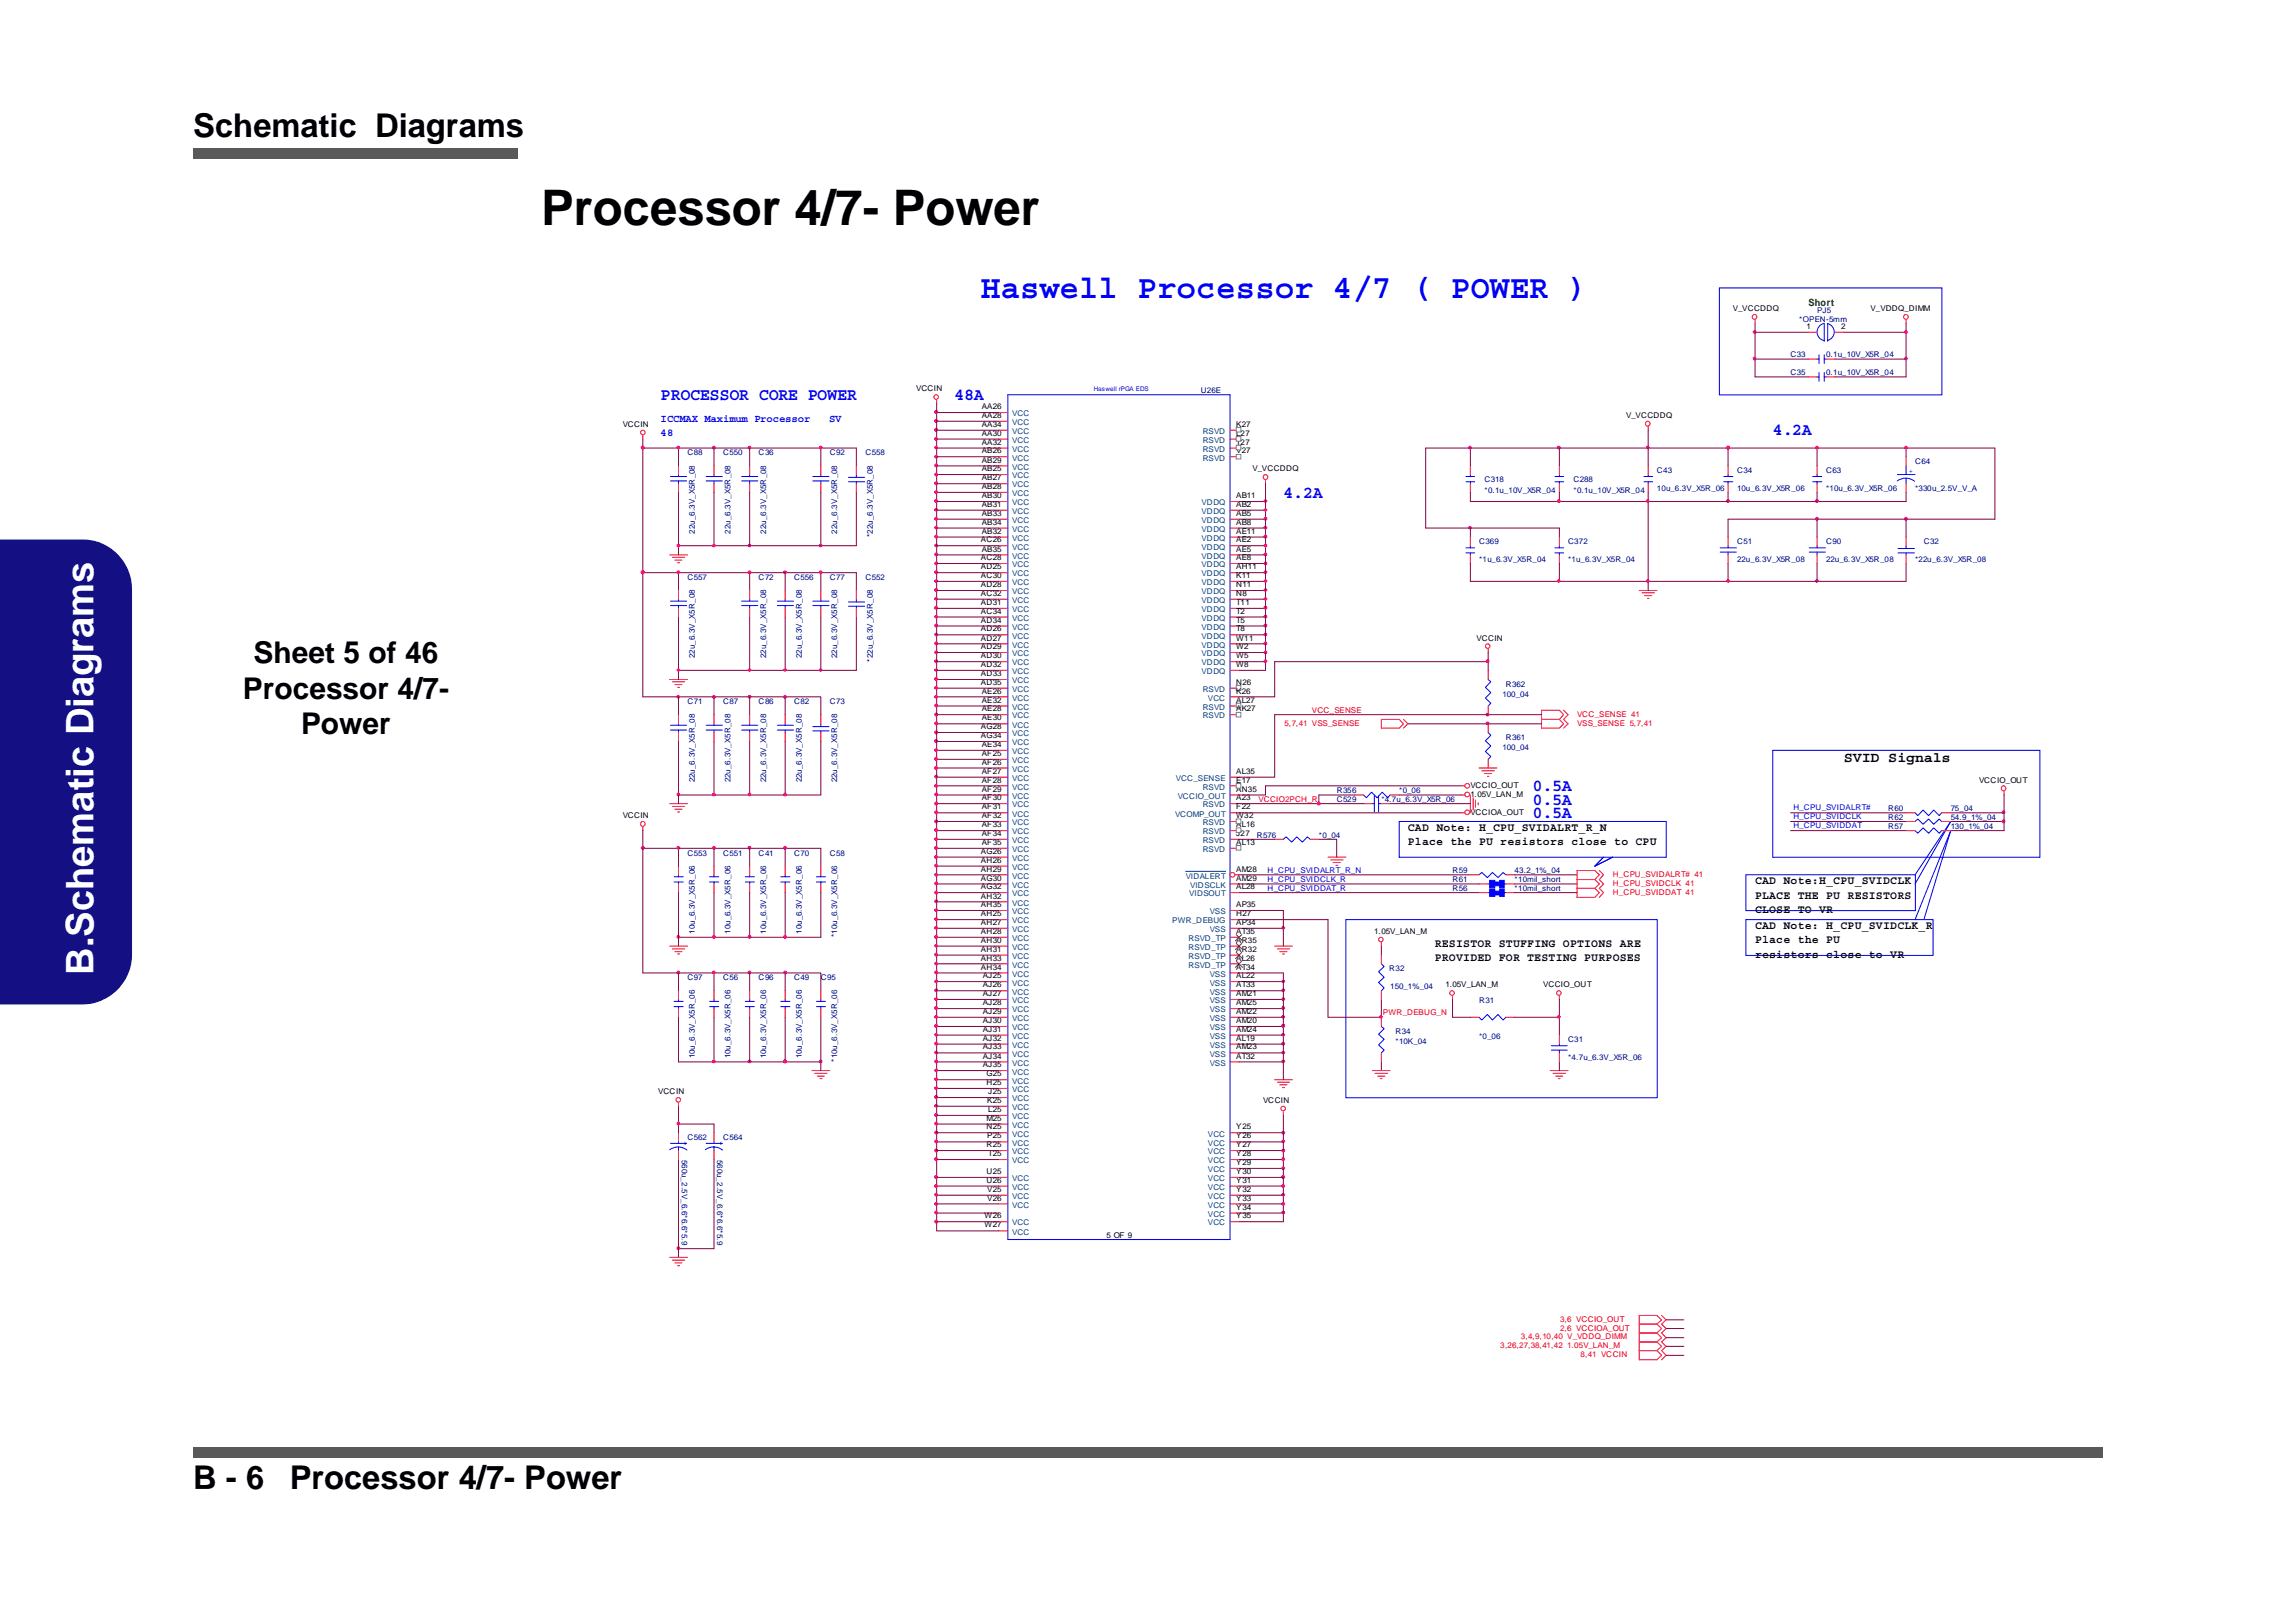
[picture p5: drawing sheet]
<svg xmlns="http://www.w3.org/2000/svg" width="297mm" height="210mm" viewBox="0 0 297 210" stroke-linecap="round" stroke-linejoin="round" font-family="sans-serif">
<defs><g id="words">
<text font-size="6.3" x="70" y="29.1">Processor 4/7- Power</text>
<text font-size="4.9" fill="#fff" x="12.1" y="126.1" transform="rotate(-90 12.1 126.1)">B.Schematic Diagrams</text>
<g font-size="4.2">
<text x="25" y="17.7">Schematic Diagrams</text>
<text x="25" y="192.7">B - 6</text>
<text x="37.5" y="192.7">Processor 4/7- Power</text>
</g>
<text font-size="4.2" fill="#00f" x="126.9" y="38.5">Haswell Processor 4/7 ( POWER )</text>
<g font-size="3.9">
<text x="32.8" y="85.9">Sheet 5 of 46</text>
<text x="31.4" y="90.5">Processor 4/7-</text>
<text x="38.9" y="95">Power</text>
</g>
<g font-size="2.2" fill="#00f">
<text x="85.5" y="51.7">PROCESSOR CORE POWER</text>
<text x="123.5" y="51.7">48A</text>
<text x="229.3" y="56.3">4.2A</text>
<text x="166" y="64.4">4.2A</text>
<text x="198.2" y="104.1">0.5A</text>
<text x="198.2" y="102.4">0.5A</text>
<text x="198.2" y="105.8">0.5A</text>
</g>
<text font-size="1.8" x="238.5" y="98.6">SVID Signals</text>
<g font-size="1.5">
<text x="182.1" y="107.5">CAD Note: H_CPU_SVIDALRT_R_N</text>
<text x="182.1" y="109.4">Place the PU resistors close to CPU</text>
<text x="227.1" y="114.4">CAD Note:H_CPU_SVIDCLK</text>
<text x="227.1" y="116.3">PLACE THE PU RESISTORS</text>
<text x="227.1" y="118.1">CLOSE TO VR</text>
<text x="185.6" y="122.5">RESISTOR STUFFING OPTIONS ARE</text>
<text x="185.6" y="124.4">PROVIDED FOR TESTING PURPOSES</text>
<text x="227.1" y="120.2">CAD Note: H_CPU_SVIDCLK_R</text>
<text x="227.1" y="122.1">Place the PU</text>
<text x="227.1" y="123.9">resistors close to VR</text>
</g>
<g font-size="1.4" fill="#00f">
<text x="85.5" y="54.6">ICCMAX Maximum Processor</text>
<text x="85.5" y="56.4">48</text>
<text x="107.3" y="54.6">SV</text>
</g>
<text font-size="1.3" fill="#004000" x="234" y="39.6">Short</text>
<g font-size="1">
<text x="224.2" y="40.3">V_VCCDDQ</text>
<text x="242" y="40.3">V_VDDQ_DIMM</text>
<text x="233.7" y="42.6">1</text>
<text x="238.2" y="42.6">2</text>
<text x="118.5" y="50.6">VCCIN</text>
<text x="127" y="52.9">AA26</text>
<text x="80.6" y="55.3">VCCIN</text>
<text x="127" y="59.9">AB29</text>
<text x="127" y="58.7">AB26</text>
<text x="127" y="57.6">AA32</text>
<text x="127" y="56.4">AA30</text>
<text x="127" y="55.3">AA34</text>
<text x="127" y="54.1">AA28</text>
<text x="159.9" y="58.7">V27</text>
<text x="159.9" y="57.6">T27</text>
<text x="159.9" y="56.4">L27</text>
<text x="159.9" y="55.3">K27</text>
<text x="210.4" y="54.1">V_VCCDDQ</text>
<text x="127" y="65.6">AB31</text>
<text x="127" y="64.5">AB30</text>
<text x="127" y="63.3">AB28</text>
<text x="127" y="62.2">AB27</text>
<text x="127" y="61">AB25</text>
<text x="159.9" y="65.6">AB2</text>
<text x="159.9" y="64.5">AB11</text>
<text x="162" y="61">V_VCCDDQ</text>
<text x="126.9" y="70.2">AC26</text>
<text x="127" y="71.4">AB35</text>
<text x="127" y="69.1">AB32</text>
<text x="127" y="67.9">AB34</text>
<text x="127" y="66.8">AB33</text>
<text x="159.9" y="71.4">AE5</text>
<text x="159.9" y="70.2">AE2</text>
<text x="159.9" y="69.1">AE11</text>
<text x="159.9" y="67.9">AB8</text>
<text x="159.9" y="66.8">AB5</text>
<text x="126.9" y="77.1">AC32</text>
<text x="126.9" y="76">AD28</text>
<text x="126.9" y="74.8">AC30</text>
<text x="126.9" y="73.7">AD25</text>
<text x="126.9" y="72.5">AC28</text>
<text x="159.9" y="76">N11</text>
<text x="159.9" y="72.5">AE8</text>
<text x="159.9" y="73.7">AH11</text>
<text x="159.9" y="74.8">K11</text>
<text x="159.9" y="77.1">N8</text>
<text x="126.9" y="82.9">AD27</text>
<text x="126.9" y="81.7">AD26</text>
<text x="126.9" y="80.6">AD34</text>
<text x="126.9" y="79.4">AC34</text>
<text x="126.9" y="78.3">AD31</text>
<text x="159.9" y="82.9">W11</text>
<text x="159.9" y="80.6">T5</text>
<text x="159.9" y="78.3">T11</text>
<text x="159.9" y="79.4">T2</text>
<text x="159.9" y="81.7">T8</text>
<text x="191" y="82.9">VCCIN</text>
<text x="126.9" y="88.6">AD35</text>
<text x="126.9" y="87.5">AD33</text>
<text x="126.9" y="86.3">AD32</text>
<text x="126.9" y="85.2">AD30</text>
<text x="126.9" y="84">AD29</text>
<text x="127" y="89.8">AE26</text>
<text x="159.9" y="85.2">W5</text>
<text x="159.9" y="84">W2</text>
<text x="159.9" y="86.3">W8</text>
<text x="159.9" y="88.6">N26</text>
<text x="159.9" y="89.8">K26</text>
<text x="126.9" y="95.5">AG34</text>
<text x="126.9" y="94.4">AG28</text>
<text x="127" y="93.2">AE30</text>
<text x="127" y="92.1">AE28</text>
<text x="127" y="90.9">AE32</text>
<text x="159.9" y="90.9">AL27</text>
<text x="159.9" y="92.1">AK27</text>
<text x="127" y="101.3">AF28</text>
<text x="127" y="100.1">AF27</text>
<text x="127" y="99">AF26</text>
<text x="127" y="97.8">AF25</text>
<text x="127" y="96.7">AE34</text>
<text x="159.9" y="100.1">AL35</text>
<text x="159.9" y="101.3">E17</text>
<text x="190.2" y="102">VCCIO_OUT</text>
<text x="256.1" y="101.3">VCCIO_OUT</text>
<text x="80.6" y="105.9">VCCIN</text>
<text x="127" y="107">AF33</text>
<text x="127" y="105.9">AF32</text>
<text x="127" y="104.7">AF31</text>
<text x="127" y="103.6">AF30</text>
<text x="127" y="102.5">AF29</text>
<text x="159.9" y="104.7">F22</text>
<text x="159.9" y="102.5">AN35</text>
<text x="159.9" y="103.6">A23</text>
<text x="159.9" y="107">AL16</text>
<text x="159.9" y="105.9">W32</text>
<text x="190.2" y="105.4">VCCIOA_OUT</text>
<text x="190.2" y="103.1">1.05V_LAN_M</text>
<text x="126.9" y="112.8">AH29</text>
<text x="126.9" y="111.7">AH26</text>
<text x="126.9" y="110.5">AG26</text>
<text x="126.9" y="114">AG30</text>
<text x="127" y="109.4">AF35</text>
<text x="127" y="108.2">AF34</text>
<text x="159.9" y="112.8">AM28</text>
<text x="159.9" y="108.2">J27</text>
<text x="159.9" y="109.4">AL13</text>
<text x="159.9" y="114">AM29</text>
<text x="126.9" y="119.7">AH27</text>
<text x="126.9" y="118.6">AH25</text>
<text x="126.9" y="117.4">AH35</text>
<text x="126.9" y="116.3">AH32</text>
<text x="126.9" y="115.1">AG32</text>
<text x="159.9" y="115.1">AL28</text>
<text x="159.9" y="117.4">AP35</text>
<text x="159.9" y="119.7">AP34</text>
<text x="159.9" y="118.6">H27</text>
<text x="126.9" y="125.5">AH34</text>
<text x="126.9" y="124.3">AH33</text>
<text x="126.9" y="123.2">AH31</text>
<text x="126.9" y="122">AH30</text>
<text x="126.9" y="120.9">AH28</text>
<text x="159.9" y="124.3">AL26</text>
<text x="159.9" y="123.2">AR32</text>
<text x="159.9" y="122">AR35</text>
<text x="159.9" y="120.9">AT35</text>
<text x="159.9" y="125.5">AT34</text>
<text x="177.8" y="120.9">1.05V_LAN_M</text>
<text x="127.1" y="131.2">AJ29</text>
<text x="127.1" y="130.1">AJ28</text>
<text x="127.1" y="128.9">AJ27</text>
<text x="127.1" y="127.8">AJ26</text>
<text x="127.1" y="126.6">AJ25</text>
<text x="159.9" y="126.6">AL22</text>
<text x="159.9" y="127.8">AT33</text>
<text x="159.9" y="128.9">AM21</text>
<text x="159.9" y="130.1">AM25</text>
<text x="159.9" y="131.2">AM22</text>
<text x="187" y="127.8">1.05V_LAN_M</text>
<text x="199.6" y="127.8">VCCIO_OUT</text>
<text x="127.1" y="137">AJ34</text>
<text x="127.1" y="135.8">AJ33</text>
<text x="127.1" y="134.7">AJ32</text>
<text x="127.1" y="133.5">AJ31</text>
<text x="127.1" y="132.4">AJ30</text>
<text x="159.9" y="132.4">AM20</text>
<text x="159.9" y="133.5">AM24</text>
<text x="159.9" y="134.7">AL19</text>
<text x="159.9" y="135.8">AM23</text>
<text x="159.9" y="137">AT32</text>
<text x="85.2" y="141.6">VCCIN</text>
<text x="127.1" y="138.1">AJ35</text>
<text x="127.6" y="140.4">H25</text>
<text x="127.6" y="139.3">G25</text>
<text x="127.7" y="142.7">K25</text>
<text x="127.8" y="143.9">L25</text>
<text x="127.8" y="141.6">J25</text>
<text x="163.4" y="142.7">VCCIN</text>
<text x="127.6" y="148.5">R25</text>
<text x="127.6" y="146.2">N25</text>
<text x="127.6" y="145">M25</text>
<text x="127.7" y="147.3">P25</text>
<text x="127.8" y="149.6">T25</text>
<text x="159.9" y="149.6">Y28</text>
<text x="159.9" y="148.5">Y27</text>
<text x="159.9" y="147.3">Y26</text>
<text x="159.9" y="146.2">Y25</text>
<text x="127.6" y="153.1">U26</text>
<text x="127.6" y="151.9">U25</text>
<text x="127.7" y="155.4">V26</text>
<text x="127.7" y="154.3">V25</text>
<text x="159.9" y="155.4">Y33</text>
<text x="159.9" y="154.3">Y32</text>
<text x="159.9" y="153.1">Y31</text>
<text x="159.9" y="151.9">Y30</text>
<text x="159.9" y="150.8">Y29</text>
<text x="127.4" y="158.8">W27</text>
<text x="127.4" y="157.7">W26</text>
<text x="143.2" y="160.2">5 OF 9</text>
<text x="159.9" y="157.7">Y35</text>
<text x="159.9" y="156.6">Y34</text>
</g>
<g font-size="1" fill="#000080">
<text x="232.8" y="41.6">*OPEN-5mm</text>
<text x="235.1" y="40.5">PJ5</text>
<text x="231.6" y="46.3">C33</text>
<text x="236.3" y="46.3">0.1u_10V_X5R_04</text>
<text x="155.3" y="50.9">U26E</text>
<text x="231.6" y="48.5">C35</text>
<text x="236.3" y="48.5">0.1u_10V_X5R_04</text>
<text x="88.9" y="58.9">C88</text>
<text x="93.6" y="58.9">C550</text>
<text x="98.1" y="58.9">C36</text>
<text x="107.4" y="58.9">C92</text>
<text x="112" y="58.9">C558</text>
<text x="192.1" y="62.4">C318</text>
<text x="192.1" y="63.8">*0.1u_10V_X5R_04</text>
<text x="203.6" y="62.4">C288</text>
<text x="203.6" y="63.8">*0.1u_10V_X5R_04</text>
<text x="214.4" y="61.2">C43</text>
<text x="214.4" y="63.6">10u_6.3V_X5R_06</text>
<text x="224.7" y="61.2">C34</text>
<text x="224.7" y="63.6">10u_6.3V_X5R_06</text>
<text x="236.3" y="61.2">C63</text>
<text x="236.3" y="63.6">*10u_6.3V_X5R_06</text>
<text x="247.8" y="60.1">C64</text>
<text x="247.8" y="63.6">*330u_2.5V_V_A</text>
<text x="89.9" y="69.1" transform="rotate(-90 89.9 69.1)">22u_6.3V_X5R_08</text>
<text x="94.5" y="69.1" transform="rotate(-90 94.5 69.1)">22u_6.3V_X5R_08</text>
<text x="99.1" y="69.1" transform="rotate(-90 99.1 69.1)">22u_6.3V_X5R_08</text>
<text x="108.3" y="69.1" transform="rotate(-90 108.3 69.1)">22u_6.3V_X5R_08</text>
<text x="112.9" y="69.5" transform="rotate(-90 112.9 69.5)">*22u_6.3V_X5R_08</text>
<text x="191.3" y="70.5">C369</text>
<text x="202.9" y="70.5">C372</text>
<text x="224.7" y="70.5">C51</text>
<text x="236.3" y="70.5">C90</text>
<text x="248.9" y="70.5">C32</text>
<text x="88.9" y="75.1">C557</text>
<text x="98.1" y="75.1">C72</text>
<text x="102.8" y="75.1">C556</text>
<text x="107.4" y="75.1">C77</text>
<text x="112" y="75.1">C552</text>
<text x="191.3" y="72.8">*1u_6.3V_X5R_04</text>
<text x="202.9" y="72.8">*1u_6.3V_X5R_04</text>
<text x="224.7" y="72.8">22u_6.3V_X5R_08</text>
<text x="236.3" y="72.8">22u_6.3V_X5R_08</text>
<text x="247.8" y="72.8">*22u_6.3V_X5R_08</text>
<text x="89.9" y="85.2" transform="rotate(-90 89.9 85.2)">22u_6.3V_X5R_08</text>
<text x="99.1" y="85.2" transform="rotate(-90 99.1 85.2)">22u_6.3V_X5R_08</text>
<text x="103.7" y="85.2" transform="rotate(-90 103.7 85.2)">22u_6.3V_X5R_08</text>
<text x="108.3" y="85.2" transform="rotate(-90 108.3 85.2)">22u_6.3V_X5R_08</text>
<text x="112.9" y="85.6" transform="rotate(-90 112.9 85.6)">*22u_6.3V_X5R_08</text>
<text x="194.8" y="88.9">R362</text>
<text x="88.9" y="91.1">C71</text>
<text x="93.6" y="91.1">C87</text>
<text x="98.1" y="91.1">C86</text>
<text x="102.8" y="91.1">C82</text>
<text x="107.4" y="91.1">C73</text>
<text x="194.4" y="90.3">100_04</text>
<text x="194.8" y="95.7">R361</text>
<text x="89.9" y="101.2" transform="rotate(-90 89.9 101.2)">22u_6.3V_X5R_08</text>
<text x="94.5" y="101.2" transform="rotate(-90 94.5 101.2)">22u_6.3V_X5R_08</text>
<text x="99.1" y="101.2" transform="rotate(-90 99.1 101.2)">22u_6.3V_X5R_08</text>
<text x="103.7" y="101.2" transform="rotate(-90 103.7 101.2)">22u_6.3V_X5R_08</text>
<text x="108.3" y="101.2" transform="rotate(-90 108.3 101.2)">22u_6.3V_X5R_08</text>
<text x="194.4" y="97.1">100_04</text>
<text x="172.9" y="102.6">R356</text>
<text x="172.9" y="103.8">C529</text>
<text x="178.7" y="103.8">*4.7u_6.3V_X5R_06</text>
<text x="181" y="102.6">*0_06</text>
<text x="244.3" y="107.3">R57</text>
<text x="244.3" y="105">R60</text>
<text x="244.3" y="106.1">R62</text>
<text x="252.4" y="107.3">130_1%_04</text>
<text x="252.4" y="105">75_04</text>
<text x="252.4" y="106.1">54.9_1%_04</text>
<text x="88.9" y="110.7">C553</text>
<text x="93.6" y="110.7">C551</text>
<text x="98.1" y="110.7">C41</text>
<text x="102.8" y="110.7">C70</text>
<text x="107.4" y="110.7">C58</text>
<text x="162.6" y="108.4">R576</text>
<text x="170.6" y="108.4">*0_04</text>
<text x="187.9" y="113">R59</text>
<text x="195.9" y="113">43.2_1%_04</text>
<text x="187.9" y="114.2">R61</text>
<text x="187.9" y="115.3">R56</text>
<text x="195.9" y="114.2">*10mil_short</text>
<text x="195.9" y="115.3">*10mil_short</text>
<text x="89.9" y="120.8" transform="rotate(-90 89.9 120.8)">10u_6.3V_X5R_06</text>
<text x="94.5" y="120.8" transform="rotate(-90 94.5 120.8)">10u_6.3V_X5R_06</text>
<text x="99.1" y="120.8" transform="rotate(-90 99.1 120.8)">10u_6.3V_X5R_06</text>
<text x="103.7" y="120.8" transform="rotate(-90 103.7 120.8)">10u_6.3V_X5R_06</text>
<text x="108.3" y="121.3" transform="rotate(-90 108.3 121.3)">*10u_6.3V_X5R_06</text>
<text x="179.7" y="125.7">R32</text>
<text x="88.9" y="126.9">C97</text>
<text x="93.6" y="126.9">C56</text>
<text x="98.1" y="126.9">C96</text>
<text x="102.8" y="126.9">C49</text>
<text x="106.2" y="126.9">C95</text>
<text x="179.8" y="128">150_1%_04</text>
<text x="191.3" y="129.7">R31</text>
<text x="89.9" y="137" transform="rotate(-90 89.9 137)">10u_6.3V_X5R_06</text>
<text x="94.5" y="137" transform="rotate(-90 94.5 137)">10u_6.3V_X5R_06</text>
<text x="99.1" y="137" transform="rotate(-90 99.1 137)">10u_6.3V_X5R_06</text>
<text x="103.7" y="137" transform="rotate(-90 103.7 137)">10u_6.3V_X5R_06</text>
<text x="108.3" y="137.4" transform="rotate(-90 108.3 137.4)">*10u_6.3V_X5R_06</text>
<text x="180.6" y="133.8">R34</text>
<text x="180.6" y="135.2">*10K_04</text>
<text x="191.3" y="134.4">*0_06</text>
<text x="202.9" y="134.9">C31</text>
<text x="202.9" y="137.2">*4.7u_6.3V_X5R_06</text>
<text x="88.9" y="147.5">C562</text>
<text x="93.6" y="147.5">C564</text>
<text x="88.2" y="150.1" transform="rotate(90 88.2 150.1)">560u_2.5V_6.6*6.6*5.9</text>
<text x="92.8" y="150.1" transform="rotate(90 92.8 150.1)">560u_2.5V_6.6*6.6*5.9</text>
</g>
<g font-size="1" fill="#004080">
<text x="130.9" y="53.9">VCC</text>
<text x="130.9" y="59.6">VCC</text>
<text x="130.9" y="58.5">VCC</text>
<text x="130.9" y="57.3">VCC</text>
<text x="130.9" y="56.2">VCC</text>
<text x="130.9" y="55">VCC</text>
<text x="155.6" y="59.6">RSVD</text>
<text x="155.6" y="58.5">RSVD</text>
<text x="155.6" y="57.3">RSVD</text>
<text x="155.6" y="56.2">RSVD</text>
<text x="130.9" y="65.4">VCC</text>
<text x="130.9" y="64.2">VCC</text>
<text x="130.9" y="63.1">VCC</text>
<text x="130.9" y="61.9">VCC</text>
<text x="130.9" y="60.8">VCC</text>
<text x="155.4" y="65.4">VDDQ</text>
<text x="130.9" y="71.1">VCC</text>
<text x="130.9" y="70">VCC</text>
<text x="130.9" y="68.8">VCC</text>
<text x="130.9" y="67.7">VCC</text>
<text x="130.9" y="66.5">VCC</text>
<text x="155.4" y="71.1">VDDQ</text>
<text x="155.4" y="70">VDDQ</text>
<text x="155.4" y="68.8">VDDQ</text>
<text x="155.4" y="67.7">VDDQ</text>
<text x="155.4" y="66.5">VDDQ</text>
<text x="130.9" y="76.9">VCC</text>
<text x="130.9" y="75.7">VCC</text>
<text x="130.9" y="74.6">VCC</text>
<text x="130.9" y="73.4">VCC</text>
<text x="130.9" y="72.3">VCC</text>
<text x="155.4" y="76.9">VDDQ</text>
<text x="155.4" y="73.4">VDDQ</text>
<text x="155.4" y="72.3">VDDQ</text>
<text x="155.4" y="74.6">VDDQ</text>
<text x="155.4" y="75.7">VDDQ</text>
<text x="130.9" y="83.8">VCC</text>
<text x="130.9" y="82.6">VCC</text>
<text x="130.9" y="81.5">VCC</text>
<text x="130.9" y="80.3">VCC</text>
<text x="130.9" y="79.2">VCC</text>
<text x="130.9" y="78">VCC</text>
<text x="155.4" y="83.8">VDDQ</text>
<text x="155.4" y="81.5">VDDQ</text>
<text x="155.4" y="79.2">VDDQ</text>
<text x="155.4" y="78">VDDQ</text>
<text x="155.4" y="80.3">VDDQ</text>
<text x="155.4" y="82.6">VDDQ</text>
<text x="130.9" y="89.5">VCC</text>
<text x="130.9" y="88.4">VCC</text>
<text x="130.9" y="87.2">VCC</text>
<text x="130.9" y="86.1">VCC</text>
<text x="130.9" y="85">VCC</text>
<text x="155.4" y="86.1">VDDQ</text>
<text x="155.4" y="85">VDDQ</text>
<text x="155.4" y="87.2">VDDQ</text>
<text x="155.6" y="89.5">RSVD</text>
<text x="130.9" y="95.3">VCC</text>
<text x="130.9" y="94.2">VCC</text>
<text x="130.9" y="93">VCC</text>
<text x="130.9" y="91.9">VCC</text>
<text x="130.9" y="90.7">VCC</text>
<text x="155.6" y="91.9">RSVD</text>
<text x="155.6" y="93">RSVD</text>
<text x="156.3" y="90.7">VCC</text>
<text x="130.9" y="101.1">VCC</text>
<text x="130.9" y="99.9">VCC</text>
<text x="130.9" y="98.8">VCC</text>
<text x="130.9" y="97.6">VCC</text>
<text x="130.9" y="96.5">VCC</text>
<text x="152.1" y="101.1">VCC_SENSE</text>
<text x="130.9" y="108">VCC</text>
<text x="130.9" y="106.8">VCC</text>
<text x="130.9" y="105.7">VCC</text>
<text x="130.9" y="104.5">VCC</text>
<text x="130.9" y="103.4">VCC</text>
<text x="130.9" y="102.2">VCC</text>
<text x="152" y="105.7">VCOMP_OUT</text>
<text x="152.4" y="103.4">VCCIO_OUT</text>
<text x="155.6" y="104.5">RSVD</text>
<text x="155.6" y="102.2">RSVD</text>
<text x="155.6" y="108">RSVD</text>
<text x="155.6" y="106.8">RSVD</text>
<text x="130.9" y="113.7">VCC</text>
<text x="130.9" y="112.6">VCC</text>
<text x="130.9" y="111.4">VCC</text>
<text x="130.9" y="110.3">VCC</text>
<text x="130.9" y="109.1">VCC</text>
<text x="153.4" y="113.7">VIDALERT</text>
<text x="155.6" y="109.1">RSVD</text>
<text x="155.6" y="110.3">RSVD</text>
<text x="130.9" y="119.5">VCC</text>
<text x="130.9" y="118.3">VCC</text>
<text x="130.9" y="117.2">VCC</text>
<text x="130.9" y="116">VCC</text>
<text x="130.9" y="114.9">VCC</text>
<text x="151.7" y="119.5">PWR_DEBUG</text>
<text x="153.9" y="116">VIDSOUT</text>
<text x="154" y="114.9">VIDSCLK</text>
<text x="156.5" y="118.3">VSS</text>
<text x="130.9" y="125.2">VCC</text>
<text x="130.9" y="124.1">VCC</text>
<text x="130.9" y="122.9">VCC</text>
<text x="130.9" y="121.8">VCC</text>
<text x="130.9" y="120.6">VCC</text>
<text x="153.8" y="125.2">RSVD_TP</text>
<text x="153.8" y="124.1">RSVD_TP</text>
<text x="153.8" y="122.9">RSVD_TP</text>
<text x="153.8" y="121.8">RSVD_TP</text>
<text x="156.5" y="120.6">VSS</text>
<text x="130.9" y="131">VCC</text>
<text x="130.9" y="129.8">VCC</text>
<text x="130.9" y="128.7">VCC</text>
<text x="130.9" y="127.5">VCC</text>
<text x="130.9" y="126.4">VCC</text>
<text x="156.5" y="126.4">VSS</text>
<text x="156.5" y="127.5">VSS</text>
<text x="156.5" y="128.7">VSS</text>
<text x="156.5" y="129.8">VSS</text>
<text x="156.5" y="131">VSS</text>
<text x="130.9" y="137.9">VCC</text>
<text x="130.9" y="136.7">VCC</text>
<text x="130.9" y="135.6">VCC</text>
<text x="130.9" y="134.4">VCC</text>
<text x="130.9" y="133.3">VCC</text>
<text x="130.9" y="132.1">VCC</text>
<text x="156.5" y="132.1">VSS</text>
<text x="156.5" y="133.3">VSS</text>
<text x="156.5" y="134.4">VSS</text>
<text x="156.5" y="135.6">VSS</text>
<text x="156.5" y="136.7">VSS</text>
<text x="156.5" y="137.9">VSS</text>
<text x="130.9" y="143.6">VCC</text>
<text x="130.9" y="142.5">VCC</text>
<text x="130.9" y="141.3">VCC</text>
<text x="130.9" y="140.2">VCC</text>
<text x="130.9" y="139.1">VCC</text>
<text x="130.9" y="149.4">VCC</text>
<text x="130.9" y="148.3">VCC</text>
<text x="130.9" y="147.1">VCC</text>
<text x="130.9" y="146">VCC</text>
<text x="130.9" y="144.8">VCC</text>
<text x="156.3" y="149.4">VCC</text>
<text x="156.3" y="148.3">VCC</text>
<text x="156.3" y="147.1">VCC</text>
<text x="130.9" y="155.2">VCC</text>
<text x="130.9" y="154">VCC</text>
<text x="130.9" y="152.9">VCC</text>
<text x="130.9" y="150.6">VCC</text>
<text x="156.3" y="155.2">VCC</text>
<text x="156.3" y="154">VCC</text>
<text x="156.3" y="152.9">VCC</text>
<text x="156.3" y="151.7">VCC</text>
<text x="156.3" y="150.6">VCC</text>
<text x="130.9" y="159.8">VCC</text>
<text x="130.9" y="158.6">VCC</text>
<text x="130.9" y="156.3">VCC</text>
<text x="156.3" y="158.6">VCC</text>
<text x="156.3" y="157.5">VCC</text>
<text x="156.3" y="156.3">VCC</text>
</g>
<g font-size="1" fill="#00f">
<text x="247" y="61.2">+</text>
<text x="232" y="104.8">H_CPU_SVIDALRT#</text>
<text x="232" y="107.2">H_CPU_SVIDDAT</text>
<text x="232" y="106">H_CPU_SVIDCLK</text>
<text x="164" y="112.9">H_CPU_SVIDALRT_R_N</text>
<text x="164" y="115.2">H_CPU_SVIDDAT_R</text>
<text x="164" y="114.1">H_CPU_SVIDCLK_R</text>
</g>
<g font-size="1" fill="#f00">
<text x="166.2" y="93.9">5,7,41 VSS_SENSE</text>
<text x="169.7" y="92.2">VCC_SENSE</text>
<text x="204" y="93.9">VSS_SENSE 5,7,41</text>
<text x="204" y="92.8">VCC_SENSE 41</text>
<text x="162.8" y="103.7">VCCIO2PCH_R</text>
<text x="208.6" y="113.5">H_CPU_SVIDALRT# 41</text>
<text x="208.6" y="115.8">H_CPU_SVIDDAT 41</text>
<text x="208.6" y="114.6">H_CPU_SVIDCLK 41</text>
<text x="178.9" y="131.3">PWR_DEBUG_N</text>
<text x="196.8" y="173.3">3,4,9,10,40 V_VDDQ_DIMM</text>
<text x="201.8" y="172.2">2,6 VCCIOA_OUT</text>
<text x="201.8" y="171">3,6 VCCIO_OUT</text>
<text x="194.1" y="174.5">3,26,27,38,41,42</text>
<text x="202.8" y="174.5">1.05V_LAN_M</text>
<text x="204.5" y="175.6">8,41 VCCIN</text>
</g>
<g font-size=".9" fill="#00f">
<text x="88.4" y="148.2">+</text>
<text x="93" y="148.2">+</text>
</g>
<text font-size=".8" fill="#00f" x="141.5" y="50.6">Haswell rPGA EDS</text>
</g></defs>
<g fill="#595959">
<path d="M25 19.2h42v1.4h-42z"/>
<path d="M25 187.2h247v1.4h-247z"/>
</g>
<path d="M0 69.9h10.6a6.4 6.4 0 0 1 6.4 6.4v47.3a6.4 6.4 0 0 1-6.4 6.3h-10.6z" fill-rule="evenodd" fill="#140f83"/>
<g fill="#140f83">
<path d="M16.2 73.3l.1-.1 .5 1.1 .2 .6 .1 1.3v47.4a6.5 6.5 0 0 1-6.4 6.4h-10.7v-6.4v6.2h10.6l1.3-.1 1.8-.7 1.4-1 1.1-1.5 .4-1.1 .2-.6 .1-1.2v-47.3l-.1-1.3z"/>
<path d="M0 69.8h10.6a6.4 6.4 0 0 1 5.7 3.4l-.1 .1-1.1-1.5-1-.8-1-.5-1.2-.4-1.3-.1h-10.6v53.6z"/>
</g>
<path d="M79.8 35h184.4v142.6h-184.4z" fill="#fff"/>
<g fill="none" stroke="#800040" stroke-width=".13">
<path d="M106.2 58h4.6v2.3M190.2 58v2.3M190.2 58h-5.8v10.3h5.8M190.2 58h11.5M201.7 58v2.3M201.7 58h11.5M213.2 58h10.4v2.3M213.2 58v2.3M227.1 43v3.5h6.9M237.4 46.5h9.2M246.6 46.5v2.3h-9.2M246.6 43v3.5"/>
<path d="M83.2 74.1h4.6v2.3M87.8 79.8v6.9M106.2 74.1h4.6v2.3M160.3 64.9h3.4v1.1h-3.4M160.3 69.5h3.4M160.3 74.1h3.4M160.3 72.9h3.4M160.3 79.8h3.4M160.3 71.8h3.4M160.3 70.6h3.4M160.3 68.3h3.4M160.3 67.2h3.4"/>
<path d="M160.3 76.4h3.4M160.3 75.2h3.4M160.3 78.7h3.4M160.3 77.5h3.4M163.7 68.3v1.2M163.7 66v1.2M163.7 70.6v1.2M163.7 69.5v1.1M163.7 71.8v1.1M163.7 67.2v1.1M163.7 78.7v1.1M163.7 76.4v1.1"/>
<path d="M163.7 72.9v1.2M163.7 74.1v1.1M163.7 79.8v1.2M163.7 75.2v1.2M163.7 77.5v1.2M190.2 63.7v1.2h11.5M190.2 72.9v2.3h11.5M190.2 68.3v1.2M190.2 68.3h11.5v1.2M201.7 64.9h11.5M201.7 63.7v1.2M201.7 75.2h11.5"/>
<path d="M201.7 72.9v2.3M87.8 96v6.9M97 90.2h4.6M160.3 81h3.4M160.3 82.2h3.4M163.7 85.6v1.1h-3.4M163.7 81v1.2M163.7 82.2v1.1h-3.4M87.8 102.9h4.6M87.8 102.9v1.1M97 109.8h4.6M160.3 108.6h4.6"/>
<path d="M160.3 113.2h29.9M160.3 115.5h31M160.3 114.4h31M170.6 108.6h2.3v2.3M195.9 115.5h8.1M195.9 113.2h8.1M195.9 114.4h8.1M231.6 105.2h15M231.6 107.5h15M231.6 106.3h15M252.4 106.3h6.9M252.4 105.2h6.9"/>
<path d="M259.3 105.2v2.3h-6.9M259.3 102.9v2.3M83.2 125.9h4.6M87.8 137.4h4.6M87.8 121.3h4.6M87.8 125.9h4.6M87.8 125.9v2.3M97 125.9h4.6M106.2 131.6v5.8h-4.6M160.3 130.5h5.7M160.3 120.1h5.7v2.3M160.3 127h5.7"/>
<path d="M160.3 131.6h5.7M160.3 136.3h5.7M160.3 128.2h5.7M160.3 132.8h5.7M160.3 135.1h5.7M178.7 137.4v1.1M178.7 122.4v1.2M178.7 129.3v2.3M87.8 145.5h4.6v1.1M87.8 145.5v1.1M87.8 150.1v11.5M87.8 143.2v2.3"/>
<path d="M92.4 150.1v11.5h-4.6M160.3 148.9h5.7v1.2M160.3 150.1h5.7M160.3 157h5.7v1.1M160.3 146.6h5.7M160.3 151.2h5.7M166 150.1v1.1M166 151.2v1.2M87.8 161.6v1.1M215.5 174.2h2.3M215.5 173.1h2.3M215.5 171.9h2.3"/>
</g>
<g fill="#f0f" stroke="#f0f" stroke-width=".13">
<path d="M101.4 137.2h.3l.1 .2-.1 .1h-.3z" fill-rule="evenodd"/>
<path d="M259.1 106.2h.2v.2l-.1 .1-.1-.1z" fill-rule="evenodd"/>
<path d="M163.6 64.7h.2l.1 .1-.1 .2h-.2z" fill-rule="evenodd"/>
<path d="M163.6 65.9h.2l.1 .1-.1 .1h-.2z" fill-rule="evenodd"/>
<path d="M96.8 109.6h.3v.3h-.1h-.2z" fill-rule="evenodd"/>
<path d="M163.6 73.9h.2l.1 .1-.1 .2h-.2z" fill-rule="evenodd"/>
<path d="M163.6 72.8h.2l.1 .1-.1 .1h-.2z" fill-rule="evenodd"/>
<path d="M163.6 79.7h.2l.1 .1-.1 .1h-.2z" fill-rule="evenodd"/>
<path d="M163.6 71.6h.2l.1 .1-.1 .2h-.2z" fill-rule="evenodd"/>
<path d="M163.6 70.5h.2l.1 .1-.1 .1h-.2z" fill-rule="evenodd"/>
<path d="M163.6 68.2h.2l.1 .1-.1 .1h-.2z" fill-rule="evenodd"/>
<path d="M163.6 76.2h.2l.1 .2-.1 .1h-.2z" fill-rule="evenodd"/>
<path d="M163.6 75.1h.2l.1 .1-.1 .1h-.2z" fill-rule="evenodd"/>
<path d="M163.6 77.4h.2l.1 .1-.1 .1h-.2z" fill-rule="evenodd"/>
<path d="M165.9 134.9h.2v.3l-.1 .1-.1-.1z" fill-rule="evenodd"/>
<path d="M165.9 148.7h.2v.3l-.1 .1-.1-.1z" fill-rule="evenodd"/>
<path d="M87.6 161.4h.3v.3h-.1h-.2z" fill-rule="evenodd"/>
<path d="M87.6 121.1h.3v.3h-.1h-.2z" fill-rule="evenodd"/>
<path d="M165.9 120h.2v.2h-.2z" fill-rule="evenodd"/>
<path d="M83 73.9h.3l.1 .1-.1 .2h-.3z" fill-rule="evenodd"/>
<path d="M165.9 126.9h.2v.2h-.2z" fill-rule="evenodd"/>
<path d="M165.9 131.5h.2v.2h-.2z" fill-rule="evenodd"/>
<path d="M165.9 149.9h.2v.2l-.1 .1-.1-.1z" fill-rule="evenodd"/>
<path d="M163.6 82h.2l.1 .1-.1 .1h-.2z" fill-rule="evenodd"/>
<path d="M165.9 136.1h.2v.2h-.2z" fill-rule="evenodd"/>
<path d="M201.5 57.8h.3l.1 .1-.1 .1h-.3z" fill-rule="evenodd"/>
<path d="M165.9 146.4h.2v.3l-.1 .1-.1-.1z" fill-rule="evenodd"/>
<path d="M201.5 64.7h.3l.1 .1-.1 .2h-.3z" fill-rule="evenodd"/>
<path d="M190 68.2h.3v.2h-.3z" fill-rule="evenodd"/>
<path d="M201.5 75.1h.3l.1 .1-.1 .1h-.3z" fill-rule="evenodd"/>
<path d="M165.9 152.2h.2v.2l-.1 .1-.1-.1z" fill-rule="evenodd"/>
<path d="M163.6 83.1h.2l.1 .2-.1 .1h-.2z" fill-rule="evenodd"/>
<path d="M165.9 132.6h.2v.3l-.1 .1-.1-.1z" fill-rule="evenodd"/>
<circle cx="166" cy="130.5" r=".19"/>
<circle cx="106.2" cy="137.4" r=".19"/>
<circle cx="259.2" cy="105.1" r=".19"/>
<circle cx="163.7" cy="69.4" r=".2"/>
<circle cx="97" cy="125.8" r=".19"/>
<circle cx="163.7" cy="81" r=".2"/>
<circle cx="163.7" cy="67.1" r=".2"/>
<circle cx="163.7" cy="78.7" r=".2"/>
<circle cx="97" cy="90.2" r=".19"/>
<circle cx="87.8" cy="145.4" r=".19"/>
<circle cx="87.8" cy="125.8" r=".19"/>
<circle cx="166" cy="156.9" r=".19"/>
<circle cx="190.2" cy="57.9" r=".19"/>
<circle cx="166" cy="128.1" r=".19"/>
<circle cx="166" cy="151.2" r=".19"/>
<circle cx="246.6" cy="46.4" r=".19"/>
<circle cx="227" cy="43" r=".19"/>
<circle cx="227" cy="46.4" r=".19"/>
<circle cx="87.8" cy="102.8" r=".19"/>
<circle cx="223.6" cy="57.9" r=".19"/>
<circle cx="213.2" cy="57.9" r=".19"/>
</g>
<g fill="none" stroke="#00f" stroke-width=".13">
<path d="M130.4 51.1h28.7v109.3h-28.7zM86.7 62.2h2.1M86.7 61.7h2.1M87.8 61.4v.3M87.8 62.2v.4M91.4 62.2h2.1M91.4 61.7h2.1M92.4 61.4v.3M92.4 62.2v.4M109.8 61.8h2.1M109.8 62.3h2.1M109.8 77.9h2.1"/>
<path d="M109.8 78.5h2.1M110.8 62.3v.3M110.8 61.4v.4M110.8 78.5v.2M110.8 77.5v.4M189.7 61.7h.5M189.7 62.3h.5M189.7 71.6h1.1M189.7 70.9h1.1M190.2 61.4v.3M190.2 61.7h.6M190.2 70.6v.3"/>
<path d="M190.2 71.6v.2M190.8 62.3h-.6v.3M201.2 61.7h.5M201.2 62.3h.5M201.2 71.6h1.1M201.2 70.9h1.1M201.7 61.4v.3M201.7 61.7h.6M201.7 70.6v.3M201.7 71.6v.2M202.3 62.3h-.6v.3M212.7 62.3h.5"/>
<path d="M213.2 62.3h.6M213.2 61.7h.6M213.2 62.3v.3M213.2 61.4v.3h-.5M223 62.3h.6M223.6 62.3v.3M223.6 61.4v.3h-.6M223.6 62.3h.6M223.6 61.7h.6M234.5 62.3h.6M235.1 62.3h.6M235.1 61.7h.6"/>
<path d="M235.1 62.3v.3M235.1 61.4v.3h-.6M86.7 94.5h2.1M86.7 93.9h2.1M87.8 93.7v.2M87.8 94.5v.3M91.4 94.5h2.1M91.4 93.9h2.1M92.4 93.7v.2M92.4 94.5v.3M95.9 94.5h2.1M95.9 93.9h2.1"/>
<path d="M97 93.7v.2M97 94.5v.3M100.6 94.5h2.1M100.6 93.9h2.1M101.6 93.7v.2M101.6 94.5v.3M192.5 94.8l.4 .4-.7 .7 .7 .6-.7 .7 .7 .7-.4 .4M192.5 87.9l.4 .3-.7 .8 .7 .6-.7 .7 .7 .7-.4 .4M229.3 97.1h34.6v13.8h-34.6zM87.2 113.5h.6M87.2 114.1h.6M87.8 113.2v.3"/>
<path d="M87.8 113.5h.6M88.4 114.1h-.6v.3M166 108.6l.4-.3 .7 .7 .7-.7 .7 .7 .6-.7 .4 .3M176.4 102.9l.4 .3 .6-.7 .8 .7 .6-.7 .7 .7 .3-.3M191.3 113.2l.4-.3 .7 .7 .7-.7 .7 .7 .7-.7 .3 .3M192.5 114.4h.4M192.5 115.5h.4M194.4 114.4h.4M194.4 115.5h.4M207.5 110.9l-1.2 1.2 2.3-1.2M225.9 119h24.2v4.6h-24.2zM225.9 113.2h21.9v4.6h-21.9z"/>
<path d="M247.8 119l4.6-11.5-3.5 11.5M247.8 113.2l4.6-6.9-4.6 8.1M91.8 129.6h.6M91.8 130.3h.6M92.4 129.3v.3M92.4 129.6h.6M93 130.3h-.6v.2M96.4 129.6h.6M96.4 130.3h.6M97 129.3v.3M97 129.6h.6M97.6 130.3h-.6v.2"/>
<path d="M101 129.6h.6M101 130.3h.6M101.6 129.3v.3M101.6 129.6h.6M102.2 130.3h-.6v.2M191.3 131.6l.4 .4 .7-.7 .7 .7 .7-.7 .7 .7 .3-.4M200.7 135.9h2.1M200.7 135.3h2.1M201.7 135.1v.2M201.7 135.9v.4"/>
</g>
<g fill="none" stroke="#f00" stroke-width=".13">
<path d="M83.2 56.4v.4M121.2 51.7v.5M129.2 59.1h1.2M129.2 58h1.2M129.2 56.8h1.2M129.2 55.7h1.2M129.2 54.5h1.2M129.2 53.4h1.2M213.2 55.2v.5M86.6 71.8h2.3M87 72.1h1.6M87.3 72.5h.9"/>
<path d="M87.7 72.8h.2M87.8 60.3v1.1M87.8 62.6v1.1M92.4 60.3v1.1M92.4 62.6v1.1M110.8 62.6v1.1M110.8 60.3v1.1M110.8 78.7v1.1M110.8 76.4v1.1M129.2 79.8h1.2M129.2 78.7h1.2M129.2 77.5h1.2"/>
<path d="M129.2 76.4h1.2M129.2 75.2h1.2M129.2 74.1h1.2M129.2 72.9h1.2M129.2 71.8h1.2M129.2 70.6h1.2M129.2 69.5h1.2M129.2 68.3h1.2M129.2 67.2h1.2M129.2 66h1.2M129.2 64.9h1.2M129.2 63.7h1.2"/>
<path d="M129.2 62.6h1.2M129.2 61.4h1.2M129.2 60.3h1.2M163.7 62.1v.5M190.2 60.3v1.1M190.2 62.6v1.1M190.2 69.5v1.1M190.2 71.8v1.1M201.7 60.3v1.1M201.7 62.6v1.1M201.7 69.5v1.1M201.7 71.8v1.1"/>
<path d="M213.2 62.6v1.1M213.2 60.3v1.1M223.6 62.6v1.1M223.6 60.3v1.1M235.1 62.6v1.1M235.1 60.3v1.1M86.6 87.9h2.3M87 88.2h1.6M87.3 88.6h.9M87.7 89h.2M87.8 92.5v1.2M87.8 94.8v1.2"/>
<path d="M92.4 92.5v1.2M92.4 94.8v1.2M97 92.5v1.2M97 94.8v1.2M101.6 92.5v1.2M101.6 94.8v1.2M129.2 99.4h1.2M129.2 98.3h1.2M129.2 97.1h1.2M129.2 96h1.2M129.2 94.8h1.2M129.2 93.7h1.2"/>
<path d="M129.2 92.5h1.2M129.2 91.4h1.2M129.2 90.2h1.2M129.2 89.1h1.2M129.2 87.9h1.2M129.2 86.7h1.2M129.2 85.6h1.2M129.2 84.4h1.2M129.2 83.3h1.2M129.2 82.2h1.2M129.2 81h1.2M178.7 93.1h2.3l.6 .6-.6 .5h-2.3z"/>
<path d="M181.6 93.1l.5 .6-.5 .5M191.3 99.4h2.4M191.7 99.7h1.6M192.5 98.3v1.1M192.5 93.7v1.1M192.5 91.4v1.1M192.5 86.7v1.2M192.5 84v.4M199.4 91.9h2.3l.6 .6-.6 .6h-2.3zM199.4 93.1h2.3l.6 .6-.6 .5h-2.3zM202.3 91.9l.6 .6-.6 .6 .6 .6-.6 .5M83.2 107v.5"/>
<path d="M86.6 104h2.3M87 104.4h1.6M87.3 104.7h.9M87.7 105.1h.2M87.8 112.1v1.1M87.8 114.4v1.1M129.2 119h1.2M129.2 117.8h1.2M129.2 116.7h1.2M129.2 113.2h1.2M129.2 112.1h1.2M129.2 110.9h1.2"/>
<path d="M129.2 109.8h1.2M129.2 108.6h1.2M129.2 107.5h1.2M129.2 106.3h1.2M129.2 105.2h1.2M129.2 104h1.2M129.2 102.9h1.2M129.2 101.7h1.2M129.2 100.6h1.2M159.1 119h1.2M159.1 117.8h1.2M159.1 115.5h1.2"/>
<path d="M159.1 114.4h1.2M164.9 108.6h1.1M169.5 108.6h1.1M171.8 110.9h2.3M172.2 111.3h1.6M172.5 111.6h.9M172.8 112h.3M175.2 102.9h1.2M179.8 102.9h1.2M189 105.2h.5M189 102.9h.5M189 101.7h.5"/>
<path d="M190.2 113.2h1.1M191.3 114.4h1.2M191.3 115.5h1.2M192.1 100.1h.9M192.4 100.5h.2M194.8 113.2h1.1M194.8 114.4h1.1M194.8 115.5h1.1M204 115h2.3l.6 .5-.6 .6h-2.3zM204 113.8v1.2M204 113.8h2.3l.6 .6-.6 .6h-2.3M204 112.7h2.3l.6 .5-.6 .6h-2.3z"/>
<path d="M206.9 112.7l.6 .5-.6 .6 .6 .6-.6 .6 .6 .5-.6 .6M259.3 102.4v.5M86.6 122.4h2.3M87 122.8h1.6M87.3 123.2h.9M87.7 123.5h.2M92.4 128.2v1.1M92.4 130.5v1.1M97 128.2v1.1M97 130.5v1.1M101.6 128.2v1.1M101.6 130.5v1.1"/>
<path d="M105.1 138.5h2.3M105.4 138.9h1.6M105.7 139.3h.9M106.1 139.6h.2M129.2 139.7h1.2M129.2 138.5h1.2M129.2 137.4h1.2M129.2 136.3h1.2M129.2 135.1h1.2M129.2 134h1.2M129.2 132.8h1.2M129.2 131.6h1.2"/>
<path d="M129.2 130.5h1.2M129.2 129.3h1.2M129.2 128.2h1.2M129.2 127h1.2M129.2 125.9h1.2M129.2 124.7h1.2M129.2 123.6h1.2M129.2 122.4h1.2M129.2 121.3h1.2M129.2 120.1h1.2M164.9 122.4h2.3M164.9 139.7h2.3"/>
<path d="M165.3 122.8h1.5M165.6 123.2h.9M165.9 123.5h.3M177.5 138.5h2.3M177.9 138.9h1.6M178.2 139.3h1M178.6 139.6h.2M178.7 122v.4M187.9 128.9v.4M190.2 131.6h1.1M194.8 131.6h1.1M200.6 138.5h2.3"/>
<path d="M200.9 138.9h1.6M201.3 139.3h.9M201.6 139.6h.2M201.7 134v1.1M201.7 136.3v1.1M201.7 128.9v.4M87.8 142.7v.5M129.2 159.3h1.2M129.2 158.1h1.2M129.2 155.8h1.2M129.2 154.7h1.2M129.2 153.5h1.2"/>
<path d="M129.2 152.4h1.2M129.2 150.1h1.2M129.2 148.9h1.2M129.2 147.8h1.2M129.2 146.6h1.2M129.2 145.5h1.2M129.2 144.3h1.2M129.2 143.2h1.2M129.2 142h1.2M129.2 140.9h1.2M159.1 158.1h1.2M159.1 157h1.2"/>
<path d="M159.1 155.8h1.2M159.1 154.7h1.2M159.1 153.5h1.2M159.1 152.4h1.2M159.1 151.2h1.2M159.1 150.1h1.2M159.1 148.9h1.2M159.1 147.8h1.2M159.1 146.6h1.2M165.3 140h1.5M165.6 140.4h.9M165.9 140.7h.3"/>
<path d="M166 143.9v.4M86.6 162.7h2.3M87 163.1h1.6M87.3 163.4h.9M87.7 163.8h.2M212.1 174.8h2.3M212.1 173.7h2.3M212.1 173.7v1.1M212.1 172.5h2.3M212.1 172.5v1.2M212.1 174.8v1.2h2.3l.6-.6-.6-.6M214.4 173.7l.6 .5-.6 .6"/>
<path d="M214.4 172.5l.6 .6-.6 .6M214.4 172.5l.6-.6-.6-.5h-2.3v1.1M215 171.4l.5 .5-.5 .6 .5 .6-.5 .6 .5 .5-.5 .6 .5 .6-.5 .6"/>
<circle cx="83.2" cy="56" r=".3"/>
<circle cx="121.1" cy="51.4" r=".3"/>
<circle cx="213.2" cy="54.8" r=".31"/>
<circle cx="163.7" cy="61.7" r=".31"/>
<circle cx="192.5" cy="83.6" r=".3"/>
<circle cx="83.2" cy="106.6" r=".31"/>
<circle cx="189.8" cy="105.1" r=".31"/>
<circle cx="189.8" cy="102.8" r=".31"/>
<circle cx="189.8" cy="101.7" r=".31"/>
<circle cx="259.2" cy="102" r=".31"/>
<circle cx="178.6" cy="121.6" r=".3"/>
<circle cx="187.9" cy="128.5" r=".3"/>
<circle cx="201.7" cy="128.5" r=".3"/>
<circle cx="87.8" cy="142.3" r=".3"/>
<circle cx="166" cy="143.5" r=".3"/>
</g>
<g fill="#00f" stroke="#00f" stroke-width=".13">
<path d="M194 113.9h.6v1h-.6z" fill-rule="evenodd"/>
<path d="M193.3 114.1h.7v.5h-.7z" fill-rule="evenodd"/>
<path d="M192.7 113.9h.7v1h-.7z" fill-rule="evenodd"/>
<path d="M194 115h.6v1h-.6z" fill-rule="evenodd"/>
<path d="M193.3 115.3h.7v.5h-.7z" fill-rule="evenodd"/>
<path d="M192.7 115h.7v1h-.7z" fill-rule="evenodd"/>
</g>
<circle cx="159.5" cy="113.2" r=".31" fill="#fff" stroke="#f00" stroke-width=".13"/>
<path d="M159.1 91.4h1.2M159.8 113.2h.5" fill="none" stroke="#f00" stroke-width=".13"/>
<path d="M153.4 112.8h5.2" fill="none" stroke="#004080" stroke-width=".13"/>
<path d="M159.9 91h.6v.6h-.6z" fill-rule="evenodd" fill="#fff" stroke="#808080" stroke-width=".13"/>
<path d="M159.1 89.1h1.2" fill="none" stroke="#f00" stroke-width=".13"/>
<path d="M159.9 88.7h.6v.7h-.6z" fill-rule="evenodd" fill="#fff" stroke="#808080" stroke-width=".13"/>
<g fill="none" stroke="#f00" stroke-width=".13">
<path d="M159.1 59.1h1.2M159.1 78.7h1.2M159.1 76.4h1.2M159.1 72.9h1.2M159.1 71.8h1.2M159.1 70.6h1.2M159.1 69.5h1.2M159.1 68.3h1.2M159.1 67.2h1.2M159.1 66h1.2M159.1 64.9h1.2M159.1 85.6h1.2"/>
<path d="M159.1 83.3h1.2M159.1 81h1.2"/>
</g>
<path d="M159.9 58.8h.6v.6h-.6z" fill-rule="evenodd" fill="#fff" stroke="#808080" stroke-width=".13"/>
<path d="M159.1 58h1.2" fill="none" stroke="#f00" stroke-width=".13"/>
<path d="M159.9 57.6h.6v.6h-.6z" fill-rule="evenodd" fill="#fff" stroke="#808080" stroke-width=".13"/>
<path d="M159.1 56.8h1.2" fill="none" stroke="#f00" stroke-width=".13"/>
<path d="M159.9 56.5h.6v.6h-.6z" fill-rule="evenodd" fill="#fff" stroke="#808080" stroke-width=".13"/>
<path d="M159.1 55.7h1.2" fill="none" stroke="#f00" stroke-width=".13"/>
<path d="M159.9 55.3h.6v.6h-.6z" fill-rule="evenodd" fill="#fff" stroke="#808080" stroke-width=".13"/>
<path d="M159.1 74.1h1.2M159.1 75.2h1.2M159.1 77.5h1.2M159.1 79.8h1.2M159.1 82.2h1.2M159.1 84.4h1.2M159.1 86.7h1.2M159.1 90.2h1.2M159.1 92.5h1.2M129.2 115.5h1.2M129.2 114.4h1.2" fill="none" stroke="#f00" stroke-width=".13"/>
<path d="M159.9 92.2h.6v.6h-.6z" fill-rule="evenodd" fill="#fff" stroke="#808080" stroke-width=".13"/>
<path d="M159.1 104h1.2M159.1 105.2h1.2M159.1 108.6h1.2M159.1 100.6h1.2M159.1 102.9h1.2M159.1 101.7h1.2M159.1 120.1h1.2" fill="none" stroke="#f00" stroke-width=".13"/>
<path d="M159.9 101.4h.6v.6h-.6z" fill-rule="evenodd" fill="#fff" stroke="#808080" stroke-width=".13"/>
<g fill="none" stroke="#f00" stroke-width=".13">
<path d="M159.1 109.8h1.2M159.1 124.7h1.2M159.1 123.6h1.2M159.1 122.4h1.2M159.1 121.3h1.2M159.1 125.9h1.2M159.1 127h1.2M159.1 128.2h1.2M159.1 129.3h1.2M159.1 130.5h1.2M159.1 131.6h1.2M159.1 132.8h1.2"/>
<path d="M159.1 134h1.2M159.1 135.1h1.2M159.1 136.3h1.2M159.1 137.4h1.2"/>
</g>
<path d="M159.9 124.4l.9 .8M159.9 123.2l.9 .9M159.9 122.1l.9 .8M159.9 121l.9 .8M160.7 124.4l-.9 .8M160.7 123.2l-.9 .9M160.7 122.1l-.9 .8M160.7 121l-.9 .8" fill="none" stroke="#804000" stroke-width=".13"/>
<path d="M159.9 109.4h.6v.6h-.6z" fill-rule="evenodd" fill="#fff" stroke="#808080" stroke-width=".13"/>
<path d="M159.1 107.5h1.2" fill="none" stroke="#f00" stroke-width=".13"/>
<path d="M159.9 107.1h.6v.6h-.6z" fill-rule="evenodd" fill="#fff" stroke="#808080" stroke-width=".13"/>
<path d="M159.1 106.3h1.2" fill="none" stroke="#f00" stroke-width=".13"/>
<path d="M159.9 106h.6v.6h-.6z" fill-rule="evenodd" fill="#fff" stroke="#808080" stroke-width=".13"/>
<g fill="none" stroke="#800040" stroke-width=".13">
<path d="M83.2 56.8v1.2M83.2 58v32.2h4.6M83.2 58h4.6M87.8 58h4.6M87.8 58v2.3M92.4 58v2.3M92.4 58h4.6M97 58v2.3M97 58h9.2v2.3M121.2 53.4v1.1M121.2 54.5v1.2M121.2 55.7v1.1"/>
<path d="M121.2 56.8v1.2M121.2 58v1.1M121.2 59.1v1.2M121.2 52.2v1.2M121.2 53.4h8M121.2 54.5h8M121.2 55.7h8M121.2 56.8h8M121.2 58h8M121.2 59.1h8M213.2 55.7v2.3M223.6 58h11.5"/>
<path d="M227.1 41.9v1.1h6.9M227.1 46.5v2.3h6.9M235.1 58v2.3M235.1 58h11.5M246.6 58v1.1M246.6 41.9v1.1h-8.1M246.6 58h11.5v9.2h-11.5M87.8 70.6h4.6M87.8 63.7v6.9M87.8 70.6v1.2M87.8 74.1h9.2M92.4 63.7v6.9"/>
<path d="M92.4 70.6h4.6M97 74.1h4.6M97 74.1v2.3M97 63.7v6.9M97 79.8v6.9M97 70.6h9.2M101.6 74.1v2.3M101.6 79.8v6.9M101.6 74.1h4.6v2.3M106.2 63.7v6.9M106.2 79.8v6.9M110.8 79.8v6.9h-4.6"/>
<path d="M110.8 63.7v6.9h-4.6M121.2 70.6v1.2M121.2 71.8v1.1M121.2 72.9v1.2M121.2 74.1v1.1M121.2 75.2v1.2M121.2 76.4v1.1M121.2 77.5v1.2M121.2 66v1.2M121.2 67.2v1.1M121.2 68.3v1.2M121.2 69.5v1.1"/>
<path d="M121.2 60.3v1.1M121.2 61.4v1.2M121.2 62.6v1.1M121.2 63.7v1.2M121.2 64.9v1.1M121.2 78.7v1.1M121.2 79.8v1.2M121.2 69.5h8M121.2 68.3h8M121.2 67.2h8M121.2 66h8M121.2 64.9h8"/>
<path d="M121.2 63.7h8M121.2 62.6h8M121.2 61.4h8M121.2 60.3h8M121.2 79.8h8M121.2 78.7h8M121.2 77.5h8M121.2 76.4h8M121.2 75.2h8M121.2 74.1h8M121.2 72.9h8M121.2 71.8h8"/>
<path d="M121.2 70.6h8M163.7 62.6v2.3M213.2 75.2h10.4M213.2 64.9h10.4M213.2 75.2v1.2M213.2 63.7v1.2M213.2 64.9v10.3M223.6 72.9v2.3M223.6 63.7v1.2M223.6 75.2h11.5M223.6 64.9h11.5M235.1 72.9v2.3"/>
<path d="M235.1 67.2h-11.5v2.3M235.1 67.2v2.3M235.1 63.7v1.2M235.1 67.2h11.5M246.6 72.9v2.3h-11.5M246.6 67.2v2.3M246.6 63.7v1.2h-11.5M87.8 90.2h4.6M87.8 90.2v2.3M92.4 90.2v2.3M92.4 96v6.9h9.2M92.4 90.2h4.6v2.3"/>
<path d="M97 86.7h4.6M97 86.7h-9.2v1.2M97 96v6.9M101.6 92.5v-2.3h4.6v2.3M101.6 96v6.9M101.6 86.7h4.6M106.2 96v6.9h-4.6M121.2 92.5v1.2M121.2 94.8v1.2M121.2 96v1.1M121.2 97.1v1.2M121.2 98.3v1.1"/>
<path d="M121.2 99.4v1.2M121.2 85.6v1.1M121.2 86.7v1.2M121.2 87.9v1.2M121.2 89.1v1.1M121.2 90.2v1.2M121.2 91.4v1.1M121.2 93.7v1.1M121.2 82.2v1.1M121.2 83.3v1.1M121.2 84.4v1.2M121.2 81v1.2"/>
<path d="M121.2 87.9h8M121.2 99.4h8M121.2 98.3h8M121.2 97.1h8M121.2 96h8M121.2 94.8h8M121.2 93.7h8M121.2 92.5h8M121.2 91.4h8M121.2 90.2h8M121.2 89.1h8M121.2 86.7h8"/>
<path d="M121.2 85.6h8M121.2 84.4h8M121.2 83.3h8M121.2 82.2h8M121.2 81h8M160.3 84.4h3.4M163.7 83.3v1.1M163.7 84.4v1.2h-3.4M182.1 93.7h17.3M192.5 85.6v1.1M192.5 85.6h-27.6v4.6h-4.6M192.5 84.4v1.2"/>
<path d="M199.4 92.5h-34.5v8.1h-4.6M83.2 107.5v2.3M83.2 109.8v16.1M83.2 109.8h4.6M87.8 109.8h4.6M87.8 109.8v2.3M87.8 115.5v6.9M92.4 115.5v5.8h4.6M92.4 109.8v2.3M92.4 109.8h4.6v2.3M97 115.5v5.8M101.6 112.1v-2.3h4.6v2.3"/>
<path d="M101.6 115.5v5.8M106.2 115.5v5.8h-4.6M121.2 100.6v1.1M121.2 101.7v1.2M121.2 102.9v1.1M121.2 104v1.2M121.2 116.7v1.1M121.2 117.8v1.2M121.2 119v1.1M121.2 105.2v1.1M121.2 106.3v1.2M121.2 107.5v1.1"/>
<path d="M121.2 108.6v1.2M121.2 109.8v1.1M121.2 110.9v1.2M121.2 112.1v1.1M121.2 113.2v1.2M121.2 114.4v1.1M121.2 115.5v1.2M121.2 105.2h8M121.2 104h8M121.2 102.9h8M121.2 101.7h8M121.2 100.6h8"/>
<path d="M121.2 119h8M121.2 117.8h8M121.2 116.7h8M121.2 115.5h8M121.2 114.4h8M121.2 113.2h8M121.2 112.1h8M121.2 110.9h8M121.2 109.8h8M121.2 108.6h8M121.2 107.5h8M121.2 106.3h8"/>
<path d="M160.3 105.2h28.7M160.3 104h10.3M160.3 119h11.5v12.6h6.9M160.3 117.8h5.7v2.3M170.6 104h5.8M175.2 102.9h-4.6v1.1M179.8 104h10.4M181 102.9h8M189 101.7h-25.3v1.2h-3.4M87.8 131.6v5.8M92.4 131.6v5.8h4.6M92.4 128.2v-2.3h4.6v2.3"/>
<path d="M97 121.3h4.6M97 131.6v5.8M101.6 128.2v-2.3h4.6v2.3M101.6 131.6v5.8h-4.6M106.2 137.4v1.1M121.2 136.3v1.1M121.2 137.4v1.1M121.2 138.5v1.2M121.2 128.2v1.1M121.2 129.3v1.2M121.2 130.5v1.1M121.2 131.6v1.2"/>
<path d="M121.2 132.8v1.2M121.2 134v1.1M121.2 135.1v1.2M121.2 120.1v1.2M121.2 121.3v1.1M121.2 122.4v1.2M121.2 123.6v1.1M121.2 124.7v1.2M121.2 125.9v1.1M121.2 127v1.2M121.2 139.7v1.2M121.2 122.4h8"/>
<path d="M121.2 121.3h8M121.2 120.1h8M121.2 138.5h8M121.2 137.4h8M121.2 136.3h8M121.2 135.1h8M121.2 134h8M121.2 132.8h8M121.2 131.6h8M121.2 130.5h8M121.2 129.3h8M121.2 128.2h8"/>
<path d="M121.2 127h8M121.2 125.9h8M121.2 124.7h8M121.2 123.6h8M121.2 139.7h8M160.3 137.4h5.7M160.3 129.3h5.7M160.3 134h5.7M160.3 125.9h5.7v3.4M166 134v3.4M166 129.3v4.7M166 137.4v2.3"/>
<path d="M187.9 129.3v2.3h2.3M195.9 131.6h5.8M201.7 129.3v2.3M201.7 131.6v2.4M201.7 137.4v1.1M121.2 148.9v1.2M121.2 143.2v1.1M121.2 157v1.1M121.2 158.1v1.2h8M121.2 144.3v1.2M121.2 146.6v1.2M121.2 150.1v2.3"/>
<path d="M121.2 152.4v1.1M121.2 153.5v1.2M121.2 154.7v1.1M121.2 155.8v1.2M121.2 142v1.2M121.2 147.8v1.1M121.2 145.5v1.1M121.2 140.9v1.1M121.2 148.9h8M121.2 147.8h8M121.2 146.6h8M121.2 145.5h8"/>
<path d="M121.2 144.3h8M121.2 143.2h8M121.2 142h8M121.2 140.9h8M121.2 155.8h8M121.2 154.7h8M121.2 153.5h8M121.2 152.4h8M121.2 150.1h8M121.2 158.1h8M121.2 157h8M160.3 154.7h5.7"/>
<path d="M160.3 155.8h5.7M160.3 152.4h5.7v1.1M160.3 147.8h5.7M160.3 153.5h5.7M160.3 158.1h5.7M166 154.7v1.1M166 144.3v3.5M166 155.8v1.2M166 147.8v1.1M166 153.5v1.2M215.5 170.8h2.3M215.5 175.4h2.3"/>
</g>
<g fill="#f0f" stroke="#f0f" stroke-width=".13">
<path d="M87.6 109.6h.3v.3h-.1h-.2z" fill-rule="evenodd"/>
<path d="M234.9 57.8h.3l.1 .1-.1 .1h-.3z" fill-rule="evenodd"/>
<path d="M234.9 75.1h.3l.1 .1-.1 .1h-.3z" fill-rule="evenodd"/>
<path d="M223.4 75.1h.3v.2h-.3z" fill-rule="evenodd"/>
<path d="M246.4 67h.3v.3h-.1h-.2z" fill-rule="evenodd"/>
<path d="M234.9 64.7h.3l.1 .1-.1 .2h-.3z" fill-rule="evenodd"/>
<path d="M213 75.1h.3v.2h-.3z" fill-rule="evenodd"/>
<path d="M163.6 84.3h.2l.1 .1-.1 .1h-.2z" fill-rule="evenodd"/>
<path d="M165.9 129.2h.2v.2h-.2z" fill-rule="evenodd"/>
<path d="M165.9 133.8h.2v.2h-.2z" fill-rule="evenodd"/>
<path d="M192.3 85.4h.3l.1 .2-.1 .1h-.3z" fill-rule="evenodd"/>
<path d="M192.3 93.5h.3l.1 .1-.1 .1h-.3z" fill-rule="evenodd"/>
<path d="M170.5 103.8h.3v.3l-.2 .1-.1-.1z" fill-rule="evenodd"/>
<path d="M201.5 131.5h.3l.1 .1-.1 .1h-.3z" fill-rule="evenodd"/>
<path d="M106 70.5h.3v.2h-.3z" fill-rule="evenodd"/>
<path d="M96.8 70.5h.3v.2h-.3z" fill-rule="evenodd"/>
<path d="M106 86.6h.3v.2h-.3z" fill-rule="evenodd"/>
<path d="M178.5 131.5h.3v.2h-.3z" fill-rule="evenodd"/>
<path d="M101.4 125.7h.3l.1 .1-.1 .2h-.3z" fill-rule="evenodd"/>
<path d="M101.4 73.9h.3l.1 .1-.1 .2h-.3z" fill-rule="evenodd"/>
<path d="M101.4 90h.3l.1 .2-.1 .1h-.3z" fill-rule="evenodd"/>
<path d="M92.2 57.8h.3l.1 .1-.1 .1h-.3z" fill-rule="evenodd"/>
<path d="M83 57.8h.3l.1 .1-.1 .1h-.3z" fill-rule="evenodd"/>
<path d="M83 73.9h.3l.1 .1-.1 .2h-.3z" fill-rule="evenodd"/>
<path d="M83 57.8h.3l.1 .1-.1 .1h-.3z" fill-rule="evenodd"/>
<path d="M92.2 90h.3l.1 .2-.1 .1h-.3z" fill-rule="evenodd"/>
<path d="M83 73.9h.3l.1 .1-.1 .2h-.3z" fill-rule="evenodd"/>
<path d="M92.2 70.5h.3l.1 .1-.1 .1h-.3z" fill-rule="evenodd"/>
<path d="M87.6 70.5h.3v.2h-.3z" fill-rule="evenodd"/>
<path d="M87.6 86.6h.3v.2h-.3z" fill-rule="evenodd"/>
<path d="M96.8 86.6h.3v.2h-.3z" fill-rule="evenodd"/>
<path d="M101.4 86.6h.3l.1 .1-.2 .2-.2-.1z" fill-rule="evenodd"/>
<path d="M101.4 102.7h.3l.1 .1-.1 .1h-.3z" fill-rule="evenodd"/>
<path d="M92.2 102.7h.3l.1 .1-.1 .1h-.3z" fill-rule="evenodd"/>
<path d="M96.8 121.1h.3v.3h-.1h-.2z" fill-rule="evenodd"/>
<path d="M92.2 137.2h.3l.1 .2-.1 .1h-.3z" fill-rule="evenodd"/>
<path d="M101.4 137.2h.3l.1 .2-.1 .1h-.3z" fill-rule="evenodd"/>
<path d="M92.2 125.7h.3l.1 .1-.1 .2h-.3z" fill-rule="evenodd"/>
<path d="M101.4 137.2h.3l.1 .2-.1 .1h-.3z" fill-rule="evenodd"/>
<path d="M165.9 132.6h.2v.3l-.1 .1-.1-.1z" fill-rule="evenodd"/>
<path d="M121 54.4h.2l.1 .1-.1 .1h-.2z" fill-rule="evenodd"/>
<path d="M121 100.4h.2l.1 .1-.1 .1h-.2z" fill-rule="evenodd"/>
<path d="M121 101.6h.2l.1 .1-.1 .1h-.2z" fill-rule="evenodd"/>
<path d="M121 102.7h.2l.1 .1-.1 .1h-.2z" fill-rule="evenodd"/>
<path d="M121 56.7h.2l.1 .1-.1 .1h-.2z" fill-rule="evenodd"/>
<path d="M121 57.8h.2l.1 .1-.1 .1h-.2z" fill-rule="evenodd"/>
<path d="M121 136.1h.2l.1 .1-.1 .1h-.2z" fill-rule="evenodd"/>
<path d="M121 137.2h.2l.1 .2-.1 .1h-.2z" fill-rule="evenodd"/>
<path d="M121 138.4h.2l.1 .1-.1 .1h-.2z" fill-rule="evenodd"/>
<path d="M121 143h.2l.1 .1-.1 .1h-.2z" fill-rule="evenodd"/>
<path d="M121 70.5h.2l.1 .1-.1 .1h-.2z" fill-rule="evenodd"/>
<path d="M121 71.6h.2l.1 .1-.1 .2h-.2z" fill-rule="evenodd"/>
<path d="M121 72.8h.2l.1 .1-.1 .1h-.2z" fill-rule="evenodd"/>
<path d="M121 73.9h.2l.1 .1-.1 .2h-.2z" fill-rule="evenodd"/>
<path d="M121 75.1h.2l.1 .1-.1 .1h-.2z" fill-rule="evenodd"/>
<path d="M121 76.2h.2l.1 .2-.1 .1h-.2z" fill-rule="evenodd"/>
<path d="M121 77.4h.2l.1 .1-.1 .1h-.2z" fill-rule="evenodd"/>
<path d="M121 96.9h.2l.1 .2-.1 .1h-.2z" fill-rule="evenodd"/>
<path d="M121 99.3h.2l.1 .1-.1 .1h-.2z" fill-rule="evenodd"/>
<path d="M121 144.1h.2l.1 .2-.1 .1h-.2z" fill-rule="evenodd"/>
<path d="M121 128h.2l.1 .2-.1 .1h-.2z" fill-rule="evenodd"/>
<path d="M121 129.2h.2l.1 .1-.1 .1h-.2z" fill-rule="evenodd"/>
<path d="M121 130.3h.2l.1 .2-.1 .1h-.2z" fill-rule="evenodd"/>
<path d="M121 131.5h.2l.1 .1-.1 .1h-.2z" fill-rule="evenodd"/>
<path d="M121 133.8h.2l.1 .1-.1 .1h-.2z" fill-rule="evenodd"/>
<path d="M121 155.7h.2l.1 .1-.1 .1h-.2z" fill-rule="evenodd"/>
<path d="M121 116.5h.2l.1 .1-.1 .2h-.2z" fill-rule="evenodd"/>
<path d="M121 117.7h.2l.1 .1-.1 .1h-.2z" fill-rule="evenodd"/>
<path d="M121 118.8h.2l.1 .1-.1 .2h-.2z" fill-rule="evenodd"/>
<path d="M121 120h.2l.1 .1-.1 .1h-.2z" fill-rule="evenodd"/>
<path d="M121 122.3h.2l.1 .1-.1 .1h-.2z" fill-rule="evenodd"/>
<path d="M121 154.5h.2l.1 .1-.1 .1h-.2z" fill-rule="evenodd"/>
<path d="M121 153.4h.2l.1 .1-.1 .1h-.2z" fill-rule="evenodd"/>
<path d="M121 124.6h.2l.1 .1-.1 .1h-.2z" fill-rule="evenodd"/>
<path d="M121 125.7h.2l.1 .1-.1 .2h-.2z" fill-rule="evenodd"/>
<path d="M121 126.9h.2l.1 .1-.1 .1h-.2z" fill-rule="evenodd"/>
<path d="M121 85.4h.2l.1 .2-.1 .1h-.2z" fill-rule="evenodd"/>
<path d="M121 86.6h.2l.1 .1-.2 .2-.1-.1z" fill-rule="evenodd"/>
<path d="M121 87.7h.2l.1 .2-.1 .1h-.2z" fill-rule="evenodd"/>
<path d="M121 88.9h.2l.1 .1-.1 .1h-.2z" fill-rule="evenodd"/>
<path d="M121 90h.2l.1 .2-.1 .1h-.2z" fill-rule="evenodd"/>
<path d="M121 91.2h.2l.1 .1-.1 .1h-.2z" fill-rule="evenodd"/>
<path d="M121 105h.2l.1 .1-.1 .1h-.2z" fill-rule="evenodd"/>
<path d="M121 108.5h.2l.1 .1-.1 .1h-.2z" fill-rule="evenodd"/>
<path d="M121 110.8h.2l.1 .1-.1 .1h-.2z" fill-rule="evenodd"/>
<path d="M121 111.9h.2l.1 .1-.1 .1h-.2z" fill-rule="evenodd"/>
<path d="M121 113.1h.2l.1 .1-.1 .1h-.2z" fill-rule="evenodd"/>
<path d="M121 114.2h.2l.1 .1-.1 .2h-.2z" fill-rule="evenodd"/>
<path d="M121 115.4h.2l.1 .1-.1 .1h-.2z" fill-rule="evenodd"/>
<path d="M121 141.8h.2l.1 .2-.1 .1h-.2z" fill-rule="evenodd"/>
<path d="M121 147.6h.2l.1 .1-.1 .1h-.2z" fill-rule="evenodd"/>
<path d="M121 65.9h.2l.1 .1-.1 .1h-.2z" fill-rule="evenodd"/>
<path d="M121 68.2h.2l.1 .1-.1 .1h-.2z" fill-rule="evenodd"/>
<path d="M121 93.5h.2l.1 .1-.1 .1h-.2z" fill-rule="evenodd"/>
<path d="M121 59h.2l.1 .1-.1 .1h-.2z" fill-rule="evenodd"/>
<path d="M121 60.1h.2l.1 .1-.1 .2h-.2z" fill-rule="evenodd"/>
<path d="M121 62.4h.2l.1 .1-.1 .2h-.2z" fill-rule="evenodd"/>
<path d="M121 64.7h.2l.1 .1-.1 .2h-.2z" fill-rule="evenodd"/>
<path d="M121 82h.2l.1 .1-.1 .1h-.2z" fill-rule="evenodd"/>
<path d="M121 83.1h.2l.1 .2-.1 .1h-.2z" fill-rule="evenodd"/>
<path d="M121 84.3h.2l.1 .1-.1 .1h-.2z" fill-rule="evenodd"/>
<path d="M121 156.8h.2l.1 .1-.1 .1h-.2z" fill-rule="evenodd"/>
<path d="M121 145.3h.2l.1 .1-.1 .1h-.2z" fill-rule="evenodd"/>
<path d="M121 139.5h.2l.1 .2-.1 .1h-.2z" fill-rule="evenodd"/>
<path d="M121 140.7h.2l.1 .1-.2 .2-.1-.1z" fill-rule="evenodd"/>
<path d="M121 63.6h.2l.1 .1-.1 .1h-.2z" fill-rule="evenodd"/>
<path d="M121 61.3h.2l.1 .1-.1 .1h-.2z" fill-rule="evenodd"/>
<path d="M121 79.7h.2l.1 .1-.1 .1h-.2z" fill-rule="evenodd"/>
<path d="M163.6 85.4h.2l.1 .2-.1 .1h-.2z" fill-rule="evenodd"/>
<circle cx="166" cy="137.4" r=".19"/>
<circle cx="83.2" cy="109.7" r=".2"/>
<circle cx="223.6" cy="57.9" r=".19"/>
<circle cx="166" cy="154.6" r=".19"/>
<circle cx="166" cy="147.7" r=".19"/>
<circle cx="246.6" cy="57.9" r=".19"/>
<circle cx="223.6" cy="64.8" r=".19"/>
<circle cx="213.2" cy="64.8" r=".19"/>
<circle cx="166" cy="155.8" r=".19"/>
<circle cx="235.1" cy="67.1" r=".2"/>
<circle cx="192.5" cy="92.5" r=".2"/>
<circle cx="101.6" cy="109.7" r=".2"/>
<circle cx="106.2" cy="57.9" r=".19"/>
<circle cx="97" cy="57.9" r=".19"/>
<circle cx="106.2" cy="74" r=".19"/>
<circle cx="87.8" cy="90.2" r=".19"/>
<circle cx="97" cy="102.8" r=".19"/>
<circle cx="92.4" cy="121.2" r=".2"/>
<circle cx="97" cy="137.4" r=".19"/>
<circle cx="101.6" cy="121.2" r=".2"/>
<circle cx="92.4" cy="109.7" r=".2"/>
<circle cx="87.8" cy="57.9" r=".19"/>
<circle cx="87.8" cy="74" r=".19"/>
<circle cx="246.6" cy="43" r=".19"/>
<circle cx="121.1" cy="95.9" r=".2"/>
<circle cx="121.1" cy="94.8" r=".2"/>
<circle cx="166" cy="153.5" r=".19"/>
<circle cx="121.1" cy="106.3" r=".2"/>
<circle cx="121.1" cy="55.6" r=".2"/>
<circle cx="121.1" cy="104" r=".2"/>
<circle cx="121.1" cy="92.5" r=".2"/>
<circle cx="121.1" cy="148.9" r=".2"/>
<circle cx="121.1" cy="53.3" r=".2"/>
<circle cx="121.1" cy="98.2" r=".2"/>
<circle cx="121.1" cy="158.1" r=".2"/>
<circle cx="121.1" cy="146.6" r=".2"/>
<circle cx="121.1" cy="132.8" r=".2"/>
<circle cx="121.1" cy="135.1" r=".2"/>
<circle cx="121.1" cy="150" r=".2"/>
<circle cx="121.1" cy="152.3" r=".2"/>
<circle cx="121.1" cy="121.2" r=".2"/>
<circle cx="121.1" cy="123.5" r=".2"/>
<circle cx="121.1" cy="107.4" r=".2"/>
<circle cx="121.1" cy="109.7" r=".2"/>
<circle cx="121.1" cy="78.7" r=".2"/>
<circle cx="121.1" cy="81" r=".2"/>
<circle cx="121.1" cy="69.4" r=".2"/>
<circle cx="121.1" cy="67.1" r=".2"/>
<circle cx="97" cy="74" r=".19"/>
</g>
<g fill="none" stroke="#00f" stroke-width=".13">
<path d="M222.4 37.3h28.8v13.8h-28.8zM235.1 46.5h.2v.5M235.1 48.8h.2v.5M235.3 45.9v.6M235.3 48.2v.6M236 41.9a1.13 1.13 0 0 0-.9 1.1 1.13 1.13 0 0 0 .9 1.1M236 46.5h.3M236 48.8h.3M236 41.9v2.3M236 46.5v.5M236 45.9v.6M236 48.8v.5"/>
<path d="M236 48.2v.6M236.4 41.9a1.12 1.12 0 0 1 .9 1.1 1.12 1.12 0 0 1-.9 1.1M236.5 41.9v2.3M86.7 78.4h2.1M86.7 77.8h2.1M87.8 77.5v.3M87.8 78.4v.3M95.9 62.2h2.1M95.9 61.7h2.1M95.9 78.4h2.1M95.9 77.8h2.1M97 61.4v.3"/>
<path d="M97 62.2v.4M97 77.5v.3M97 78.4v.3M100.6 78.4h2.1M100.6 77.8h2.1M101.6 77.5v.3M101.6 78.4v.3M105.2 62.2h2.1M105.2 61.7h2.1M105.2 78.4h2.1M105.2 77.8h2.1M106.2 61.4v.3"/>
<path d="M106.2 62.2v.4M106.2 77.5v.3M106.2 78.4v.3M222.5 71.4h2.1M222.5 70.9h2.1M223.6 70.6v.3M223.6 71.4v.4M234.1 71.4h2.1M234.1 70.9h2.1M235.1 70.6v.3M235.1 71.4v.4M245.4 62.2a1.84 1.84 0 0 1 2.3 .1"/>
<path d="M245.5 61.4h2.3M245.6 71h2.1M245.6 71.6h2.1M246.6 61.9v.7M246.6 60.3v1.1M246.6 71.6v.2M246.6 70.6v.4M105.2 94h2.1M105.2 94.6h2.1M106.2 94.6v.2M106.2 93.7v.3M91.8 113.5h.6"/>
<path d="M91.8 114.1h.6M92.4 113.2v.3M92.4 113.5h.6M93 114.1h-.6v.3M96.4 113.5h.6M96.4 114.1h.6M97 113.2v.3M97 113.5h.6M97.6 114.1h-.6v.3M101 113.5h.6M101 114.1h.6M101.6 113.2v.3"/>
<path d="M101.6 113.5h.6M102.2 114.1h-.6v.3M105.6 114.1h.6M106.2 114.1h.6M106.2 113.5h.6M106.2 114.1v.3M106.2 113.2v.3h-.6M174.1 119h40.3v23.1h-40.3zM177.5 104h.3M177.8 103v2.1M178.4 104h.3M178.4 103v2.1"/>
<path d="M181 106.3h34.6v4.6h-34.6zM207.5 110.9l-1.2 1.2 2.3-1.2M247.8 106.3l.3-.3 .7 .7 .7-.7 .7 .7 .7-.7 .3 .3M247.8 107.5l.3 .3 .7-.7 .7 .7 .7-.7 .7 .7 .3-.3M247.8 105.2l.3 .3 .7-.7 .7 .7 .7-.7 .7 .7 .3-.3M87.2 129.6h.6M87.2 130.3h.6M87.8 129.3v.3M87.8 129.6h.6M88.4 130.3h-.6v.2M105.6 130.3h.6M106.2 130.3h.6"/>
<path d="M106.2 129.6h.6M106.2 130.3v.2M106.2 129.3v.3h-.6M178.7 132.8l.4 .3-.7 .7 .7 .7-.7 .7 .7 .7-.4 .4M178.7 124.7l.4 .4-.7 .7 .7 .7-.7 .6 .7 .8-.4 .3M86.6 148.8a1.84 1.84 0 0 1 2.3 0M86.7 148h2.1M87.8 148.4v.5M87.8 147.8v.2M91.2 148.8l.5-.3 .7-.1a1.77 1.77 0 0 1 1.1 .4M91.4 148h2.1M92.4 148.4v.5"/>
<path d="M92.4 147.8v.2"/>
</g>
<g fill="none" stroke="#f00" stroke-width=".13">
<path d="M227.1 41.4v.5M234 43h1.1M234 46.5h1.1M234 48.8h1.1M236.3 46.5h1.1M236.3 48.8h1.1M237.4 43h1.1M246.6 59.1v1.2M246.6 41.4v.5M87.8 76.4v1.1M87.8 78.7v1.1M97 60.3v1.1"/>
<path d="M97 62.6v1.1M97 76.4v1.1M97 78.7v1.1M101.6 76.4v1.1M101.6 78.7v1.1M106.2 60.3v1.1M106.2 62.6v1.1M106.2 76.4v1.1M106.2 78.7v1.1M212.1 76.4h2.3M212.4 76.7h1.7M212.8 77.1h.9"/>
<path d="M213.1 77.4h.2M223.6 69.5v1.1M223.6 71.8v1.1M235.1 69.5v1.1M235.1 71.8v1.1M246.6 62.6v1.1M246.6 71.8v1.1M246.6 69.5v1.1M106.2 94.8v1.2M106.2 92.5v1.2M92.4 112.1v1.1M92.4 114.4v1.1"/>
<path d="M97 112.1v1.1M97 114.4v1.1M101.6 112.1v1.1M101.6 114.4v1.1M106.2 114.4v1.1M106.2 112.1v1.1M176.4 104h1.1M178.7 104h1.1M190.2 102.9v2.3M190.6 103.2v1.6M190.9 103.5v1M191.2 103.9v.2"/>
<path d="M246.6 107.5h1.2M246.6 105.2h1.2M246.6 106.3h1.2M251.2 107.5h1.2M251.2 105.2h1.2M251.2 106.3h1.2M87.8 128.2v1.1M87.8 130.5v1.1M106.2 130.5v1.1M106.2 128.2v1.1M178.7 131.6v1.2M178.7 136.3v1.1"/>
<path d="M178.7 123.6v1.1M178.7 128.2v1.1M87.8 146.6v1.2M87.8 148.9v1.2M92.4 146.6v1.2M92.4 148.9v1.2M212.1 170.2h2.3l.6 .6-.6 .6h-2.3zM215 170.2l.5 .6-.5 .6"/>
<circle cx="227" cy="41" r=".31"/>
<circle cx="246.6" cy="41" r=".31"/>
</g>
<use href="#words"/>
</svg>
